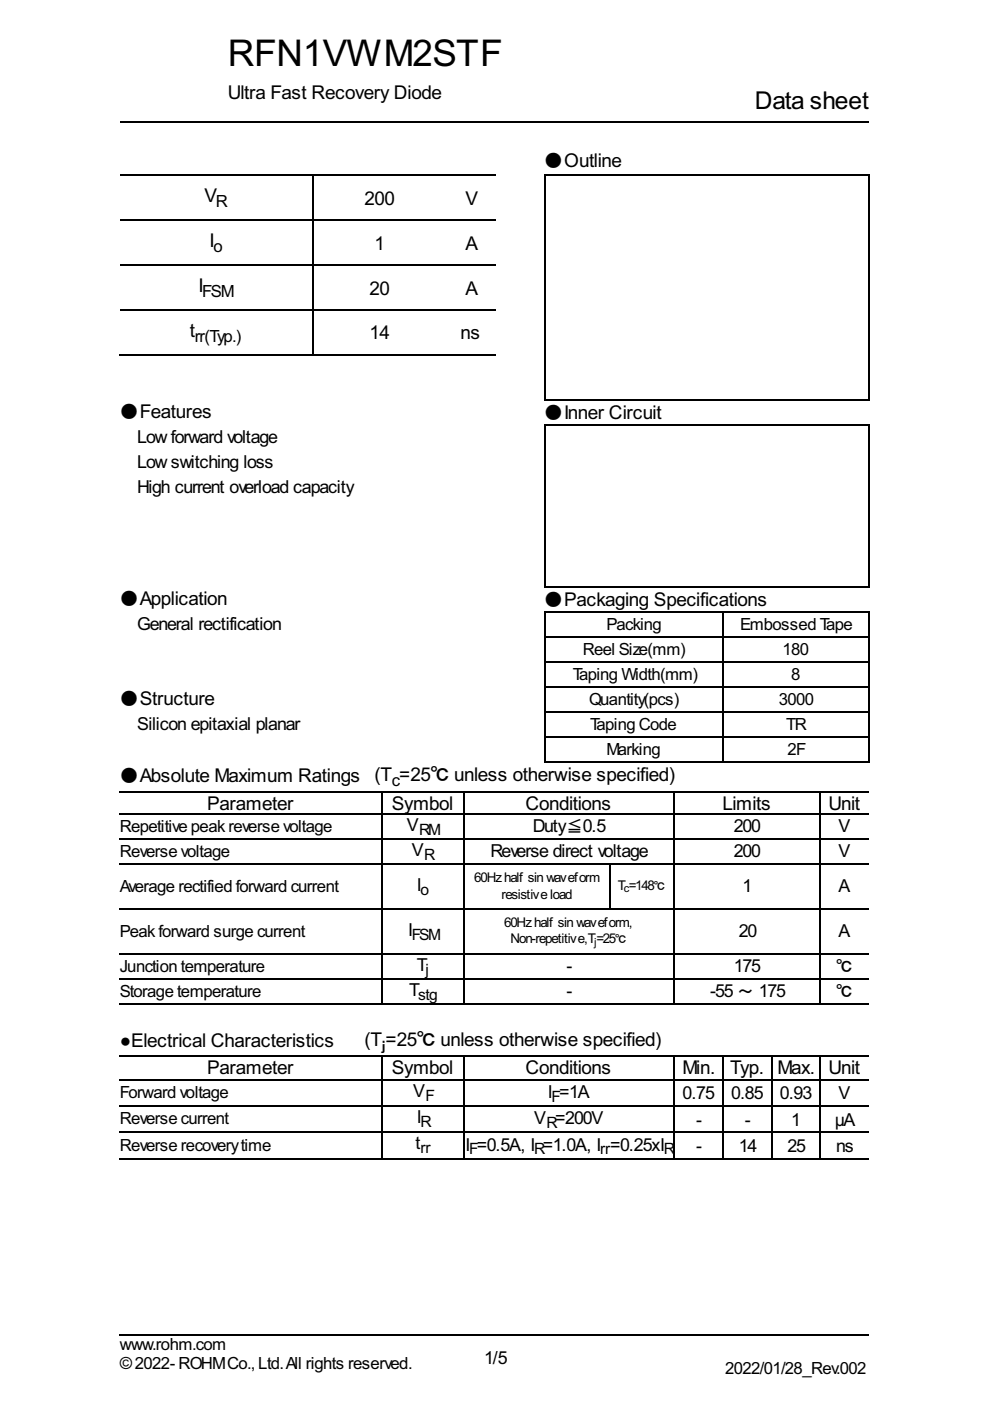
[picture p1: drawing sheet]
<svg xmlns="http://www.w3.org/2000/svg" width="210mm" height="297mm" viewBox="0 0 210 297" stroke-linecap="round" stroke-linejoin="round" font-family="sans-serif">
<defs><g id="words">
<text font-size="8.7" x="48.3" y="14">RFN1VWM2STF</text>
<text font-size="5.8" x="160.1" y="23.1">Data sheet</text>
<g font-size="4.5">
<text x="48.3" y="20.9">Ultra Fast Recovery Diode</text>
<text x="43.4" y="42.9">V</text>
<text x="77.3" y="43.4">200</text>
<text x="98.7" y="43.4">V</text>
<text x="44.4" y="52.4">I</text>
<text x="79.4" y="52.9">1</text>
<text x="98.7" y="52.9">A</text>
<text x="42.1" y="61.9">I</text>
<text x="78.3" y="62.4">20</text>
<text x="98.7" y="62.4">A</text>
<text x="40.2" y="71.4">t</text>
<text x="78.3" y="72">14</text>
<text x="97.6" y="72">ns</text>
<text x="43.9" y="171.7">Parameter</text>
<text x="83.1" y="171.7">Symbol</text>
<text x="111.4" y="171.7">Conditions</text>
<text x="153.2" y="171.7">Limits</text>
<text x="175.7" y="171.7">Unit</text>
<text x="25.4" y="222">●Electrical Characteristics</text>
<text x="77.3" y="221.7">(T=25</text>
<text x="43.9" y="227.8">Parameter</text>
<text x="83.1" y="227.8">Symbol</text>
<text x="111.4" y="227.8">Conditions</text>
<text x="144.7" y="227.8">Min. Typ. Max. Unit</text>
</g>
<g font-size="4.2">
<text x="29.1" y="93.9">Low forward voltage</text>
<text x="29.1" y="99.2">Low switching loss</text>
<text x="29.1" y="104.5">High current overload capacity</text>
<text x="29.1" y="133.6">General rectification</text>
<text x="29.1" y="154.8">Silicon epitaxial planar</text>
<text x="86.3" y="176.2">V</text>
<text x="113" y="176.5">Duty</text>
<text x="123.6" y="176.5">0.5</text>
<text x="155.6" y="176.5">200</text>
<text x="177.8" y="176.5">V</text>
<text x="87.3" y="181.5">V</text>
<text x="104" y="181.8">Reverse direct voltage</text>
<text x="155.6" y="181.8">200</text>
<text x="177.8" y="181.8">V</text>
<text x="88.4" y="188.9">I</text>
<text x="157.4" y="189.2">1</text>
<text x="177.8" y="189.2">A</text>
<text x="86.5" y="198.4">I</text>
<text x="156.6" y="198.7">20</text>
<text x="177.8" y="198.7">A</text>
<text x="88.4" y="205.8">T</text>
<text x="120.1" y="206.1">-</text>
<text x="155.6" y="206.1">175</text>
<text x="86.8" y="211.1">T</text>
<text x="120.1" y="211.4">-</text>
<text x="150.5" y="211.4">-55</text>
<text x="160.9" y="211.4">175</text>
<text x="87.6" y="232.6">V</text>
<text x="116.2" y="232.8">I =1A</text>
<text x="144.7" y="233.1">0.75</text>
<text x="155" y="233.1">0.85</text>
<text x="165.4" y="233.1">0.93</text>
<text x="177.8" y="233.1">V</text>
<text x="88.4" y="238.1">I</text>
<text x="113.2" y="238.4">V =200V</text>
<text x="147.6" y="238.7">-</text>
<text x="158" y="238.7">-</text>
<text x="167.7" y="238.7">1</text>
<text x="177" y="238.7">μA</text>
<text x="88.1" y="243.7">t</text>
<text x="98.7" y="243.9">I =0.5A, I =1.0A, I =0.25xI</text>
<text x="147.6" y="244.2">-</text>
<text x="156.6" y="244.2">14</text>
<text x="167" y="244.2">25</text>
<text x="177.3" y="244.2">ns</text>
<text x="102.7" y="289.2">1/5</text>
</g>
<g font-size="4">
<text x="115.4" y="35.5">●Outline</text>
<text x="45.8" y="43.9">R</text>
<text x="45.2" y="53.4">o</text>
<text x="42.9" y="63">FSM</text>
<text x="41.3" y="72.5">rr(Typ.)</text>
<text x="25.4" y="88.6">●Features</text>
<text x="115.4" y="88.9">●Inner Circuit</text>
<text x="25.4" y="128.3">●Application</text>
<text x="115.4" y="128.6">●Packaging Specifications</text>
<text x="128.6" y="133.6">Packing</text>
<text x="156.9" y="133.6">Embossed Tape</text>
<text x="123.6" y="138.9">Reel Size(mm)</text>
<text x="165.9" y="138.9">180</text>
<text x="25.4" y="149.5">●Structure</text>
<text x="121.4" y="144.2">Taping Width(mm)</text>
<text x="124.9" y="149.5">Quantity(pcs)</text>
<text x="165.1" y="149.5">3000</text>
<text x="167.7" y="144.2">8</text>
<text x="125.1" y="154.8">Taping Code</text>
<text x="166.7" y="154.8">TR</text>
<text x="128.6" y="160.1">Marking</text>
<text x="167" y="160.1">2F</text>
<text x="25.4" y="165.9">●Absolute Maximum Ratings (Tc=25℃ unless otherwise specified)</text>
<text x="25.4" y="176.5">Repetitive peak reverse voltage</text>
<text x="25.4" y="181.8">Reverse voltage</text>
<text x="25.4" y="189.2">Average rectified forward current</text>
<text x="25.4" y="198.7">Peak forward surge current</text>
<text x="25.4" y="206.1">Junction temperature</text>
<text x="25.4" y="211.4">Storage temperature</text>
<text x="88.4" y="221.7">℃ unless otherwise specified)</text>
<text x="25.4" y="232.8">Forward voltage</text>
<text x="25.4" y="238.4">Reverse current</text>
<text x="25.4" y="243.9">Reverse recovery time</text>
<text x="25.4" y="286.3">www.rohm.com</text>
<text x="25.4" y="290.2">©2022- ROHM Co., Ltd. All rights reserved.</text>
<text x="153.7" y="291.3">2022/01/28_Rev.002</text>
</g>
<g font-size="3.7">
<text x="88.9" y="177">RM</text>
<text x="90" y="182.3">R</text>
<text x="89.2" y="189.7">o</text>
<text x="87.3" y="199.2">FSM</text>
<text x="90.2" y="206.6">j</text>
<text x="88.6" y="211.9">stg</text>
<text x="90.2" y="233.4">F</text>
<text x="116.9" y="233.6">F</text>
<text x="89.2" y="238.9">R</text>
<text x="115.9" y="239.2">R</text>
<text x="89.2" y="244.5">rr</text>
<text x="99.5" y="244.7">F</text>
<text x="113.2" y="244.7">R</text>
<text x="127.3" y="244.7">rr</text>
<text x="140.8" y="244.7">R</text>
</g>
<g font-size="3.4">
<text x="120.1" y="176.5">≦</text>
<text x="177.3" y="206.1">℃</text>
<text x="156.4" y="211.4">～</text>
<text x="177.3" y="211.4">℃</text>
</g>
<g font-size="3.2">
<text x="100.5" y="187.1">60Hz half sin waveform</text>
<text x="106.4" y="190.5">resistive load</text>
<text x="131" y="188.6">T =148</text>
<text x="106.9" y="196.6">60Hz half sin waveform,</text>
<text x="108.2" y="200">Non-repetitive,T=25</text>
<text x="81" y="222.8">ｊ</text>
</g>
<g font-size="2.6">
<text x="132.3" y="189.2">c</text>
<text x="125.9" y="200.6">j</text>
</g>
<g font-size="2.4">
<text x="138.6" y="188.6">℃</text>
<text x="130.4" y="200">℃</text>
</g>
</g></defs>
<g fill="none" stroke="#000" stroke-width=".26">
<path d="M25.4 37.2h79.6M25.4 25.9h158.7M66.3 37v38.4M115.4 37.2h69M115.5 37v47.9M184.3 37v47.9M25.4 46.7h79.6M25.4 56.2h79.6M25.4 65.7h79.6M25.4 75.3h79.6M115.4 84.8h69M115.4 90.1h69"/>
<path d="M115.5 90v34.6M184.3 90v34.6M115.4 124.5h69M115.4 129.8h69M115.4 135.1h69M115.5 129.6v32.1M153.3 129.6v32.1M184.3 129.6v32.1M115.4 140.4h69M115.4 145.7h69M115.4 150.9h69M115.4 156.2h69"/>
<path d="M25.4 167.9h158.7M25.4 172.6h158.7M25.4 177.9h158.7M81.1 167.7v45.3M98.3 167.7v45.3M115.4 161.5h69M143 167.7v45.3M174 167.7v45.3M25.4 183.2h158.7M25.4 192.7h158.7M129.2 183.1v9.8M25.4 202.3h158.7"/>
<path d="M25.4 207.6h158.7M25.4 212.9h158.7M25.4 224h158.7M25.4 229h158.7M25.4 234.6h158.7M81.1 223.8v22M98.3 223.8v22M143 223.8v22M153.3 223.8v22M163.6 223.8v22M174 223.8v22M25.4 240.1h158.7"/>
<path d="M25.4 245.7h158.7M25.4 283h158.7"/>
</g>
<use href="#words"/>
</svg>
